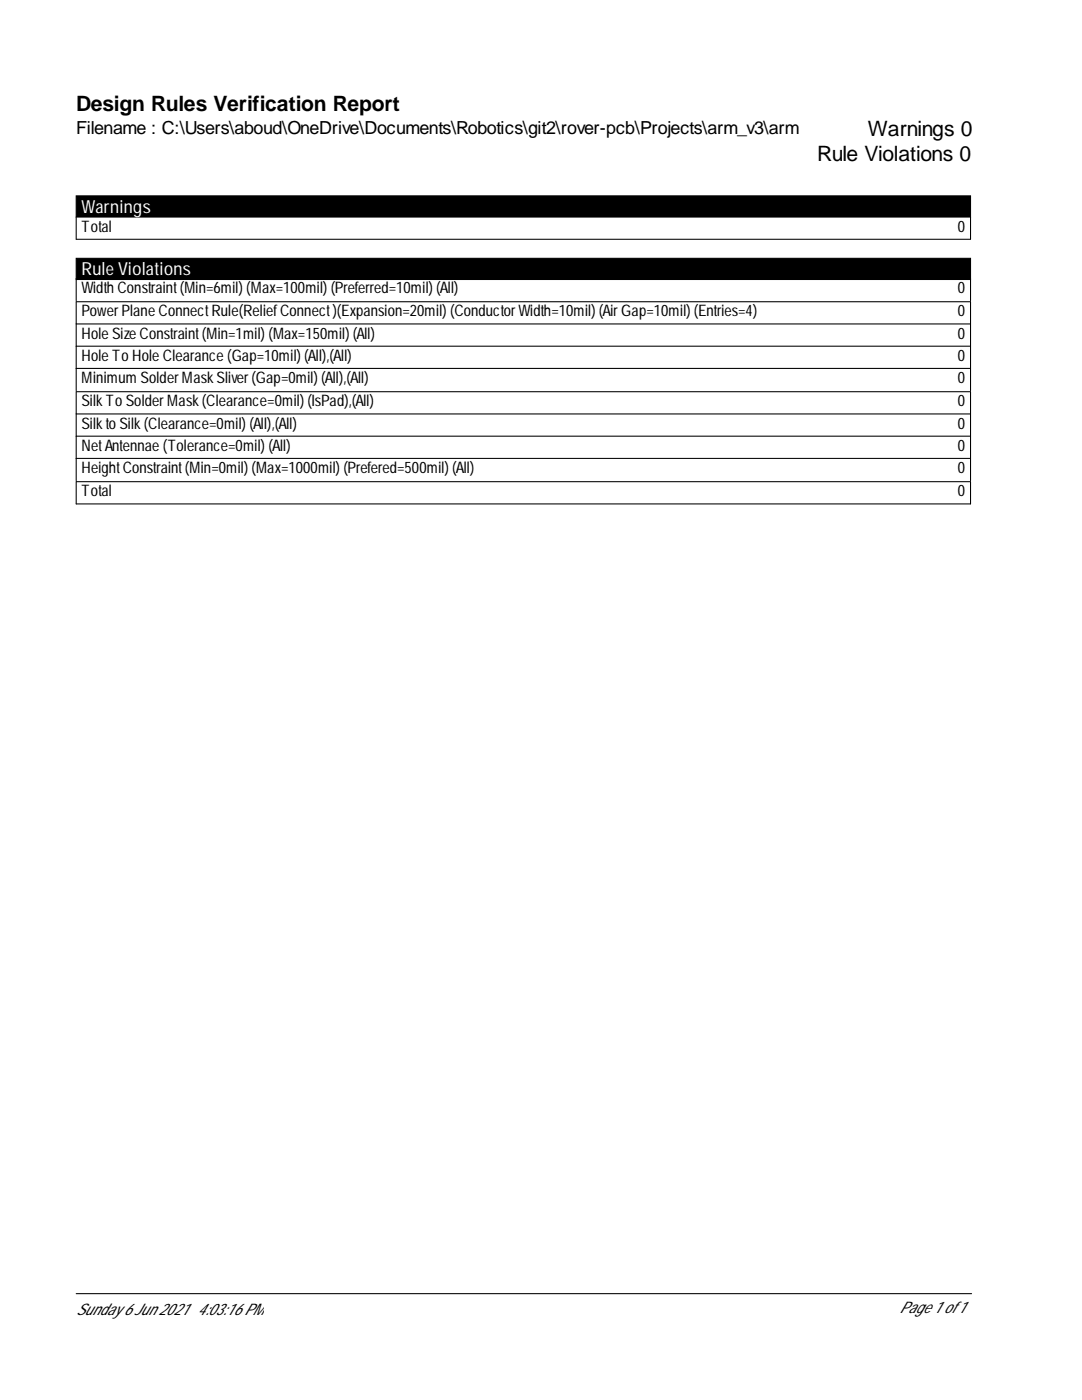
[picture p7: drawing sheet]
<svg xmlns="http://www.w3.org/2000/svg" width="216mm" height="279mm" viewBox="0 0 216 279" stroke-linecap="round" stroke-linejoin="round" font-family="sans-serif">
<defs><g id="words">
<g font-size="4.2">
<text x="15.2" y="22.2">Design Rules Verification Report</text>
<text x="173.2" y="27.1">Warnings 0</text>
<text x="163" y="32.1">Rule Violations 0</text>
</g>
<text font-size="3.6" x="15.2" y="26.7">Filename : C:\Users\aboud\OneDrive\Documents\Robotics\git2\rover-pcb\Projects\arm_v3\arm</text>
<g font-size="3.6" fill="#fff">
<text x="16.3" y="42.4">Warnings</text>
<text x="16.3" y="54.9">RuleViolations</text>
</g>
<g font-size="3.2">
<text x="16.3" y="46.2">Total</text>
<text x="191.1" y="46.2">0</text>
<text x="16.3" y="58.5">WidthConstraint(Min=6mil)(Max=100mil)(Preferred=10mil)(All)</text>
<text x="191.1" y="58.5">0</text>
<text x="16.3" y="63.1">PowerPlaneConnectRule(ReliefConnect)(Expansion=20mil)(ConductorWidth=10mil)(AirGap=10mil)(Entries=4)</text>
<text x="191.1" y="63.1">0</text>
<text x="16.3" y="67.6">HoleSizeConstraint(Min=1mil)(Max=150mil)(All)</text>
<text x="191.1" y="67.6">0</text>
<text x="16.3" y="72">HoleToHoleClearance(Gap=10mil)(All),(All)</text>
<text x="16.3" y="76.4">MinimumSolderMaskSliver(Gap=0mil)(All),(All)</text>
<text x="191.1" y="72">0</text>
<text x="191.1" y="76.4">0</text>
<text x="16.3" y="81.1">SilkToSolderMask(Clearance=0mil)(IsPad),(All)</text>
<text x="191.1" y="81.1">0</text>
<text x="16.3" y="85.5">SilktoSilk(Clearance=0mil)(All),(All)</text>
<text x="16.3" y="90">NetAntennae(Tolerance=0mil)(All)</text>
<text x="191.1" y="85.5">0</text>
<text x="191.1" y="90">0</text>
<text x="16.3" y="94.4">HeightConstraint(Min=0mil)(Max=1000mil)(Prefered=500mil)(All)</text>
<text x="191.1" y="94.4">0</text>
<text x="16.3" y="99.1">Total</text>
<text x="191.1" y="99.1">0</text>
<text x="15.2" y="262.3">Sunday6Jun2021</text>
<text x="39.4" y="262.3">4:03:16PM</text>
<text x="179.5" y="262.1">Page1 of1</text>
</g>
</g></defs>
<path d="M15.2 39.1h178.5v4.2h-178.5zM15.2 51.6h178.5v4.2h-178.5z" fill="#000" stroke="#000" stroke-width=".21"/>
<g fill="none" stroke="#000" stroke-width=".21">
<path d="M15.2 43.3v4.5h178.5v-4.5M15.2 55.6v4.4M193.7 55.6v4.4M15.2 78v-17.8h178.5v17.8M15.2 64.7h178.5M15.2 69.1h178.5M15.2 73.5h178.5M15.2 95.9v-17.7h178.5v17.7M15.2 96.1h178.5v4.5h-178.5zM15.2 82.6h178.5M15.2 87h178.5M15.2 91.5h178.5"/>
<path d="M15.2 258.2h178.7"/>
</g>
<use href="#words"/>
</svg>
